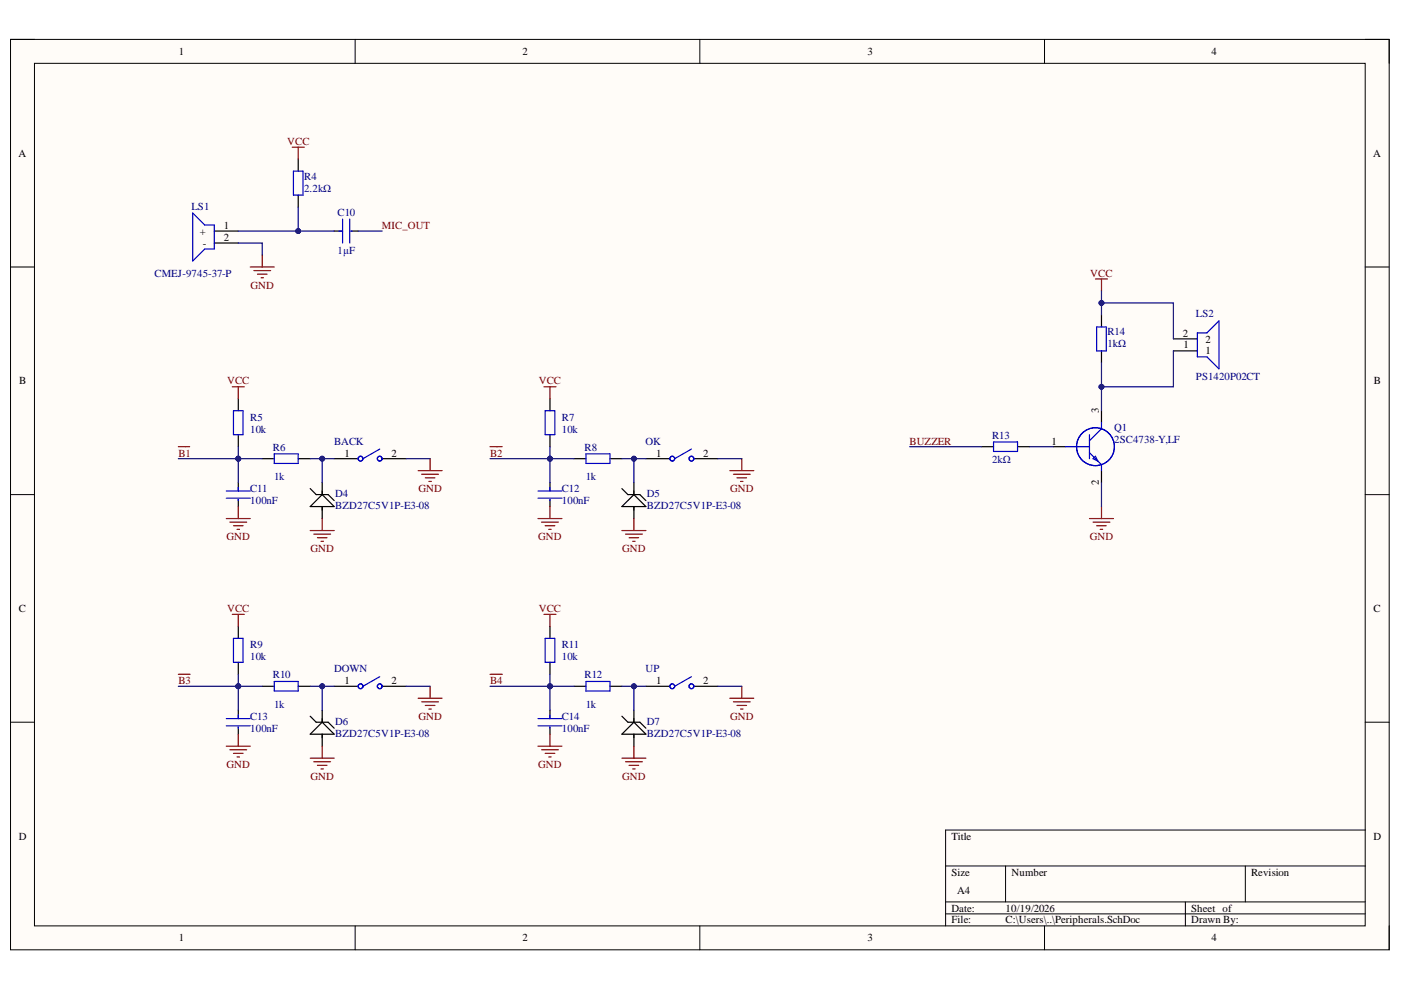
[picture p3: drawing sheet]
<svg xmlns="http://www.w3.org/2000/svg" width="297mm" height="210mm" viewBox="0 0 297 210" stroke-linecap="round" stroke-linejoin="round" font-family="sans-serif">
<defs><g id="words">
<g font-size="2.3">
<text x="37.9" y="11.7">1</text>
<text x="110.7" y="11.7">2</text>
<text x="183.9" y="11.7">3</text>
<text x="256.9" y="11.7">4</text>
<text x="3.9" y="33.3">A</text>
<text x="291.1" y="33.3">A</text>
<text x="42.4" y="49.8">+</text>
<text x="43" y="52.3">-</text>
<text x="47.5" y="48.5">1</text>
<text x="47.5" y="51.1">2</text>
<text x="250.8" y="71.4">2</text>
<text x="250.9" y="73.9">1</text>
<text x="255.6" y="72.6">2</text>
<text x="255.6" y="75.2">1</text>
<text x="4.1" y="81.5">B</text>
<text x="291.3" y="81.5">B</text>
<text x="233" y="87.6" transform="rotate(-90 233 87.6)">3</text>
<text x="222.9" y="94.3">1</text>
<text x="73" y="96.8">1</text>
<text x="83" y="96.8">2</text>
<text x="139.1" y="96.8">1</text>
<text x="149.1" y="96.8">2</text>
<text x="233" y="102.9" transform="rotate(-90 233 102.9)">2</text>
<text x="4" y="129.8">C</text>
<text x="291.2" y="129.8">C</text>
<text x="73" y="145">1</text>
<text x="83" y="145">2</text>
<text x="139.1" y="145">1</text>
<text x="149.1" y="145">2</text>
<text x="4" y="178">D</text>
<text x="201.7" y="178">Title</text>
<text x="291.2" y="178">D</text>
<text x="201.7" y="185.7">Size</text>
<text x="214.5" y="185.7">Number</text>
<text x="265.2" y="185.7">Revision</text>
<text x="203" y="189.5">A4</text>
<text x="201.7" y="193.3">Date:</text>
<text x="201.7" y="195.8">File:</text>
<text x="213.2" y="193.3">10/19/2026</text>
<text x="213.2" y="195.8">C:\Users\..\Peripherals.SchDoc</text>
<text x="252.6" y="193.3">Sheet of</text>
<text x="252.6" y="195.8">Drawn By:</text>
<text x="37.9" y="199.6">1</text>
<text x="110.7" y="199.6">2</text>
<text x="183.9" y="199.6">3</text>
<text x="256.9" y="199.6">4</text>
</g>
<g font-size="2.3" fill="#800000">
<text x="60.9" y="30.8">VCC</text>
<text x="81" y="48.5">MIC_OUT</text>
<text x="231.1" y="58.7">VCC</text>
<text x="53.1" y="61.2">GND</text>
<text x="48.1" y="81.5">VCC</text>
<text x="114.2" y="81.5">VCC</text>
<text x="192.8" y="94.3">BUZZER</text>
<text x="37.8" y="96.8">B1</text>
<text x="103.9" y="96.8">B2</text>
<text x="88.8" y="104.4">GND</text>
<text x="154.8" y="104.4">GND</text>
<text x="48.1" y="114.6">GND</text>
<text x="65.8" y="117.1">GND</text>
<text x="114.1" y="114.6">GND</text>
<text x="131.9" y="117.1">GND</text>
<text x="231.1" y="114.6">GND</text>
<text x="48.1" y="129.8">VCC</text>
<text x="114.2" y="129.8">VCC</text>
<text x="37.8" y="145">B3</text>
<text x="103.9" y="145">B4</text>
<text x="88.8" y="152.7">GND</text>
<text x="154.8" y="152.7">GND</text>
<text x="48.1" y="162.8">GND</text>
<text x="65.8" y="165.4">GND</text>
<text x="114.1" y="162.8">GND</text>
<text x="131.9" y="165.4">GND</text>
</g>
<g font-size="2.3" fill="#000080">
<text x="64.5" y="40.7">2.2kΩ</text>
<text x="64.5" y="38.1">R4</text>
<text x="40.6" y="44.5">LS1</text>
<text x="71.6" y="45.7">C10</text>
<text x="71.6" y="53.9">1µF</text>
<text x="32.7" y="58.7">CMEJ-9745-37-P</text>
<text x="234.8" y="71.1">R14</text>
<text x="253.6" y="67.3">LS2</text>
<text x="234.8" y="73.6">1kΩ</text>
<text x="253.6" y="80.5">PS1420P02CT</text>
<text x="53" y="89.2">R5</text>
<text x="119.1" y="89.2">R7</text>
<text x="53" y="91.7">10k</text>
<text x="57.9" y="95.5">R6</text>
<text x="70.8" y="94.3">BACK</text>
<text x="119.1" y="91.7">10k</text>
<text x="123.9" y="95.5">R8</text>
<text x="136.9" y="94.3">OK</text>
<text x="210.3" y="93">R13</text>
<text x="236.2" y="91.5">Q1</text>
<text x="236.2" y="94">2SC4738-Y,LF</text>
<text x="58.1" y="101.9">1k</text>
<text x="124.2" y="101.9">1k</text>
<text x="210.3" y="98.1">2kΩ</text>
<text x="53" y="106.9">100nF</text>
<text x="53" y="104.4">C11</text>
<text x="71.1" y="105.4">D4</text>
<text x="71.1" y="108">BZD27C5V1P-E3-08</text>
<text x="119.1" y="106.9">100nF</text>
<text x="119.1" y="104.4">C12</text>
<text x="137.1" y="105.4">D5</text>
<text x="137.1" y="108">BZD27C5V1P-E3-08</text>
<text x="53" y="137.4">R9</text>
<text x="119.1" y="137.4">R11</text>
<text x="53" y="139.9">10k</text>
<text x="57.9" y="143.7">R10</text>
<text x="70.8" y="142.5">DOWN</text>
<text x="119.1" y="139.9">10k</text>
<text x="123.9" y="143.7">R12</text>
<text x="136.9" y="142.5">UP</text>
<text x="53" y="155.2">100nF</text>
<text x="53" y="152.7">C13</text>
<text x="58.1" y="150.1">1k</text>
<text x="71.1" y="153.7">D6</text>
<text x="119.1" y="155.2">100nF</text>
<text x="119.1" y="152.7">C14</text>
<text x="124.2" y="150.1">1k</text>
<text x="137.1" y="153.7">D7</text>
<text x="71.1" y="156.2">BZD27C5V1P-E3-08</text>
<text x="137.1" y="156.2">BZD27C5V1P-E3-08</text>
</g>
</g></defs>
<path d="M2.2 8.4h292.3v193h-292.3z" fill-rule="evenodd" fill="#fffcf8"/>
<path d="M2.2 8.4h292.3v193h-292.3z" fill="none" stroke="#000" stroke-width=".21"/>
<path d="M7.3 13.4h282.1v182.9h-282.1z" fill-rule="evenodd" fill="#fffcf8"/>
<g fill="none" stroke="#000" stroke-width=".21">
<path d="M2.2 8.3h5.1M7.3 13.4h282.1v182.9h-282.1zM75.3 8.3v5.1M148.4 8.3v5.1M221.5 8.4v5M289.4 8.4h5.1v5M2.2 56.6h5.1M289.4 56.6h5.1M2.2 104.9h5.1M289.4 104.9h5.1M2.2 153.1h5.1M289.4 153.1h5.1"/>
<path d="M289.4 176h-88.9v20.3M75.3 196.3v5.1M148.4 196.3v5.1M200.5 183.6h88.9M200.5 191.2h88.9M200.5 193.8h88.9M213.2 183.6v7.6M221.5 196.3v5.1M251.3 191.2v5.1M264 183.6v7.6M294.5 196.3v5.1"/>
</g>
<g fill="none" stroke="#000" stroke-width=".25">
<path d="M63.2 33.8v2.5M45.4 49h5.1M45.4 51.5h5.1M63.2 41.4v2.5M70.9 49h1.7M74.4 49h1.5M233.5 66.8v2.5M233.5 74.4v2.5M248.8 71.8h5.1M248.8 74.4h5.1M50.5 84.5v2.6M50.5 92.2v2.5"/>
<path d="M55.6 97.2h2.5M63.2 97.2h2.6M70.9 97.2h5M81 97.2h5.1M116.6 84.5v2.6M116.6 92.2v2.5M121.7 97.2h2.5M129.3 97.2h2.6M136.9 97.2h5.1M147.1 97.2h5.1M208.1 94.7h2.5M215.7 94.7h2.6"/>
<path d="M223.4 94.7h2.5M233.5 87.1v2.5M233.5 99.8v2.5M50.5 102.3v1.8M50.5 105.9v1.5M65.8 107.4l2.5-2.5 2.6 2.5zM65.8 103.6l1.2 1.3h2.6l1.3 1.2M68.3 102.3v2.6M68.3 107.4v2.5M116.6 102.3v1.8M116.6 105.9v1.5M131.9 107.4l2.5-2.5 2.5 2.5z"/>
<path d="M131.9 103.6l1.2 1.3h2.6l1.2 1.2M134.4 102.3v2.6M134.4 107.4v2.5M50.5 132.8v2.5M116.6 132.8v2.5M50.5 140.4v2.6M50.5 150.6v1.8M50.5 154.1v1.6M55.6 145.5h2.5M63.2 145.5h2.6M65.8 155.7l2.5-2.6 2.6 2.6zM65.8 151.9l1.2 1.2h2.6l1.3 1.3"/>
<path d="M68.3 150.6v2.5M68.3 155.7v2.5M70.9 145.5h5M81 145.5h5.1M116.6 140.4v2.6M116.6 150.6v1.8M116.6 154.1v1.6M121.7 145.5h2.5M129.3 145.5h2.6M131.9 155.7l2.5-2.6 2.5 2.6zM131.9 151.9l1.2 1.2h2.6l1.2 1.3M134.4 150.6v2.5"/>
<path d="M134.4 155.7v2.5M136.9 145.5h5.1M147.1 145.5h5.1"/>
</g>
<g fill="none" stroke="#00f" stroke-width=".25">
<path d="M62.2 36.3h2v5.1h-2zM40.9 45.2l2.5 2.5h2v5.1h-2l-2.5 2.5zM71.9 49h.7M72.6 46.4v5.1M74.2 46.4v5.1M74.4 49h.3M232.5 69.3h2.1v5.1h-2.1zM253.9 70.6h2l2.5-2.6v10.2l-2.5-2.5h-2zM49.5 87.1h2v5.1h-2zM58.1 96.2h5.1v2.1h-5.1zM80.5 95.2l-3.5 2M115.6 87.1h2v5.1h-2z"/>
<path d="M124.2 96.2h5.1v2.1h-5.1zM146.6 95.2l-3.6 2M210.6 93.7h5.1v2h-5.1zM225.9 94.7h5.1M231 92.2v5.1M231 96l2.5 2.5v1.3M232.3 96.7l.5 1.1-1.1-.5zM233.5 89.6v1.3l-2.5 2.5M48 104.1h5.1M48 105.6h5.1M50.5 103.3v.8M50.5 105.9v.2"/>
<path d="M114.1 104.1h5M114.1 105.6h5M116.6 103.3v.8M116.6 105.9v.2M49.5 135.3h2v5.1h-2zM115.6 135.3h2v5.1h-2zM48 152.4h5.1M48 153.9h5.1M50.5 151.6v.8M50.5 154.1v.3M58.1 144.5h5.1v2h-5.1zM80.5 143.5l-3.5 2"/>
<path d="M114.1 152.4h5M114.1 153.9h5M116.6 151.6v.8M116.6 154.1v.3M124.2 144.5h5.1v2h-5.1zM146.6 143.5l-3.6 2"/>
<circle cx="76.4" cy="97.2" r=".51"/>
<circle cx="80.5" cy="97.2" r=".51"/>
<circle cx="142.5" cy="97.2" r=".51"/>
<circle cx="146.6" cy="97.2" r=".51"/>
<circle cx="232.3" cy="94.7" r="4"/>
<circle cx="76.4" cy="145.5" r=".51"/>
<circle cx="80.5" cy="145.5" r=".51"/>
<circle cx="142.5" cy="145.5" r=".51"/>
<circle cx="146.6" cy="145.5" r=".51"/>
</g>
<g fill="none" stroke="#800000" stroke-width=".25">
<path d="M62 31.2h2.5M63.2 31.2v2.6M53.1 56.6h5M53.8 57.4h3.6M54.6 58.1h2M55.3 58.9h.6M55.6 54.1v2.5M232.3 59.1h2.5M233.5 59.1v2.6M37.8 94.7h2.4M49.2 82h2.6M50.5 82v2.5"/>
<path d="M88.6 99.8h5.1M91.2 97.2v2.6M103.9 94.7h2.6M115.3 82h2.6M116.6 82v2.5M154.7 99.8h5.1M157.3 97.2v2.6M48 109.9h5.1M48.7 110.7h3.6M49.5 111.5h2M50.3 112.2h.5M50.5 107.4v2.5"/>
<path d="M65.8 112.5h5.1M66.5 113.2h3.6M67.3 114h2M68.1 114.8h.5M68.3 109.9v2.6M89.4 100.6h3.6M90.2 101.3h2M90.9 102.1h.5M114.1 109.9h5M114.8 110.7h3.6M115.6 111.5h2M116.3 112.2h.6"/>
<path d="M116.6 107.4v2.5M131.9 112.5h5M132.6 113.2h3.6M133.4 114h2M134.1 114.8h.6M134.4 109.9v2.6M155.5 100.6h3.6M156.3 101.3h2M157 102.1h.5M231 109.9h5.1M231.7 110.7h3.6M232.5 111.5h2.1"/>
<path d="M233.3 112.2h.5M233.5 107.4v2.5M49.2 130.3h2.6M50.5 130.3v2.5M115.3 130.3h2.6M116.6 130.3v2.5M37.8 143h2.5M48 158.2h5.1M48.7 159h3.6M49.5 159.7h2M50.5 155.7v2.5M68.3 158.2v2.5"/>
<path d="M88.6 148h5.1M89.4 148.8h3.6M90.2 149.6h2M90.9 150.3h.5M91.2 145.5v2.5M103.9 143h2.6M114.1 158.2h5M114.8 159h3.6M115.6 159.7h2M116.6 155.7v2.5M134.4 158.2v2.5M154.7 148h5.1"/>
<path d="M155.5 148.8h3.6M156.3 149.6h2M157 150.3h.5M157.3 145.5v2.5M50.3 160.5h.5M65.8 160.7h5.1M66.5 161.5h3.6M67.3 162.3h2M68.1 163h.5M116.3 160.5h.6M131.9 160.7h5M132.6 161.5h3.6"/>
<path d="M133.4 162.3h2M134.1 163h.6"/>
</g>
<path d="M50.5 51.5h5.1v2.6M50.5 49h20.4" fill="none" stroke="#000080" stroke-width=".25"/>
<circle cx="63.2" cy="49" r=".51" fill="#000080"/>
<circle cx="63.2" cy="49" r=".51" fill="none" stroke="#000080" stroke-width=".21"/>
<path d="M63.2 43.9v5.1" fill="none" stroke="#000080" stroke-width=".25"/>
<circle cx="63.2" cy="49" r=".51" fill="#000080"/>
<circle cx="63.2" cy="49" r=".51" fill="none" stroke="#000080" stroke-width=".21"/>
<path d="M75.9 49h5.1M233.5 61.7v2.5h15.3v7.6M233.5 102.3v5.1" fill="none" stroke="#000080" stroke-width=".25"/>
<circle cx="233.5" cy="64.2" r=".51" fill="#000080"/>
<circle cx="233.5" cy="64.2" r=".51" fill="none" stroke="#000080" stroke-width=".21"/>
<path d="M248.8 74.4v7.6h-15.3v5.1" fill="none" stroke="#000080" stroke-width=".25"/>
<circle cx="233.5" cy="82" r=".51" fill="#000080"/>
<circle cx="233.5" cy="82" r=".51" fill="none" stroke="#000080" stroke-width=".21"/>
<path d="M233.5 64.2v2.6M218.3 94.7h5.1" fill="none" stroke="#000080" stroke-width=".25"/>
<circle cx="233.5" cy="64.2" r=".51" fill="#000080"/>
<circle cx="233.5" cy="64.2" r=".51" fill="none" stroke="#000080" stroke-width=".21"/>
<path d="M233.5 76.9v5.1" fill="none" stroke="#000080" stroke-width=".25"/>
<circle cx="233.5" cy="82" r=".51" fill="#000080"/>
<circle cx="233.5" cy="82" r=".51" fill="none" stroke="#000080" stroke-width=".21"/>
<path d="M50.5 94.7v7.6M192.9 94.7h15.2" fill="none" stroke="#000080" stroke-width=".25"/>
<circle cx="50.5" cy="97.2" r=".51" fill="#000080"/>
<circle cx="50.5" cy="97.2" r=".51" fill="none" stroke="#000080" stroke-width=".21"/>
<path d="M50.5 97.2h5.1" fill="none" stroke="#000080" stroke-width=".25"/>
<circle cx="50.5" cy="97.2" r=".51" fill="#000080"/>
<circle cx="50.5" cy="97.2" r=".51" fill="none" stroke="#000080" stroke-width=".21"/>
<path d="M65.8 97.2h5.1" fill="none" stroke="#000080" stroke-width=".25"/>
<circle cx="68.3" cy="97.2" r=".51" fill="#000080"/>
<circle cx="68.3" cy="97.2" r=".51" fill="none" stroke="#000080" stroke-width=".21"/>
<path d="M68.3 97.2v5.1" fill="none" stroke="#000080" stroke-width=".25"/>
<circle cx="68.3" cy="97.2" r=".51" fill="#000080"/>
<circle cx="68.3" cy="97.2" r=".51" fill="none" stroke="#000080" stroke-width=".21"/>
<path d="M37.8 97.2h12.7M86.1 97.2h5.1" fill="none" stroke="#000080" stroke-width=".25"/>
<circle cx="50.5" cy="97.2" r=".51" fill="#000080"/>
<circle cx="50.5" cy="97.2" r=".51" fill="none" stroke="#000080" stroke-width=".21"/>
<path d="M116.6 94.7v7.6" fill="none" stroke="#000080" stroke-width=".25"/>
<circle cx="116.6" cy="97.2" r=".51" fill="#000080"/>
<circle cx="116.6" cy="97.2" r=".51" fill="none" stroke="#000080" stroke-width=".21"/>
<path d="M116.6 97.2h5.1" fill="none" stroke="#000080" stroke-width=".25"/>
<circle cx="116.6" cy="97.2" r=".51" fill="#000080"/>
<circle cx="116.6" cy="97.2" r=".51" fill="none" stroke="#000080" stroke-width=".21"/>
<path d="M131.9 97.2h5" fill="none" stroke="#000080" stroke-width=".25"/>
<circle cx="134.4" cy="97.2" r=".51" fill="#000080"/>
<circle cx="134.4" cy="97.2" r=".51" fill="none" stroke="#000080" stroke-width=".21"/>
<path d="M134.4 97.2v5.1" fill="none" stroke="#000080" stroke-width=".25"/>
<circle cx="134.4" cy="97.2" r=".51" fill="#000080"/>
<circle cx="134.4" cy="97.2" r=".51" fill="none" stroke="#000080" stroke-width=".21"/>
<path d="M103.9 97.2h12.7M152.2 97.2h5.1" fill="none" stroke="#000080" stroke-width=".25"/>
<circle cx="116.6" cy="97.2" r=".51" fill="#000080"/>
<circle cx="116.6" cy="97.2" r=".51" fill="none" stroke="#000080" stroke-width=".21"/>
<path d="M50.5 143v7.6" fill="none" stroke="#000080" stroke-width=".25"/>
<circle cx="50.5" cy="145.5" r=".51" fill="#000080"/>
<circle cx="50.5" cy="145.5" r=".51" fill="none" stroke="#000080" stroke-width=".21"/>
<path d="M50.5 145.5h5.1" fill="none" stroke="#000080" stroke-width=".25"/>
<circle cx="50.5" cy="145.5" r=".51" fill="#000080"/>
<circle cx="50.5" cy="145.5" r=".51" fill="none" stroke="#000080" stroke-width=".21"/>
<path d="M65.8 145.5h5.1" fill="none" stroke="#000080" stroke-width=".25"/>
<circle cx="68.3" cy="145.5" r=".51" fill="#000080"/>
<circle cx="68.3" cy="145.5" r=".51" fill="none" stroke="#000080" stroke-width=".21"/>
<path d="M68.3 145.5v5.1" fill="none" stroke="#000080" stroke-width=".25"/>
<circle cx="68.3" cy="145.5" r=".51" fill="#000080"/>
<circle cx="68.3" cy="145.5" r=".51" fill="none" stroke="#000080" stroke-width=".21"/>
<path d="M37.8 145.5h12.7M86.1 145.5h5.1" fill="none" stroke="#000080" stroke-width=".25"/>
<circle cx="50.5" cy="145.5" r=".51" fill="#000080"/>
<circle cx="50.5" cy="145.5" r=".51" fill="none" stroke="#000080" stroke-width=".21"/>
<path d="M116.6 143v7.6" fill="none" stroke="#000080" stroke-width=".25"/>
<circle cx="116.6" cy="145.5" r=".51" fill="#000080"/>
<circle cx="116.6" cy="145.5" r=".51" fill="none" stroke="#000080" stroke-width=".21"/>
<path d="M116.6 145.5h5.1" fill="none" stroke="#000080" stroke-width=".25"/>
<circle cx="116.6" cy="145.5" r=".51" fill="#000080"/>
<circle cx="116.6" cy="145.5" r=".51" fill="none" stroke="#000080" stroke-width=".21"/>
<path d="M131.9 145.5h5" fill="none" stroke="#000080" stroke-width=".25"/>
<circle cx="134.4" cy="145.5" r=".51" fill="#000080"/>
<circle cx="134.4" cy="145.5" r=".51" fill="none" stroke="#000080" stroke-width=".21"/>
<path d="M134.4 145.5v5.1" fill="none" stroke="#000080" stroke-width=".25"/>
<circle cx="134.4" cy="145.5" r=".51" fill="#000080"/>
<circle cx="134.4" cy="145.5" r=".51" fill="none" stroke="#000080" stroke-width=".21"/>
<path d="M103.9 145.5h12.7M152.2 145.5h5.1" fill="none" stroke="#000080" stroke-width=".25"/>
<circle cx="116.6" cy="145.5" r=".51" fill="#000080"/>
<circle cx="116.6" cy="145.5" r=".51" fill="none" stroke="#000080" stroke-width=".21"/>
<use href="#words"/>
</svg>
